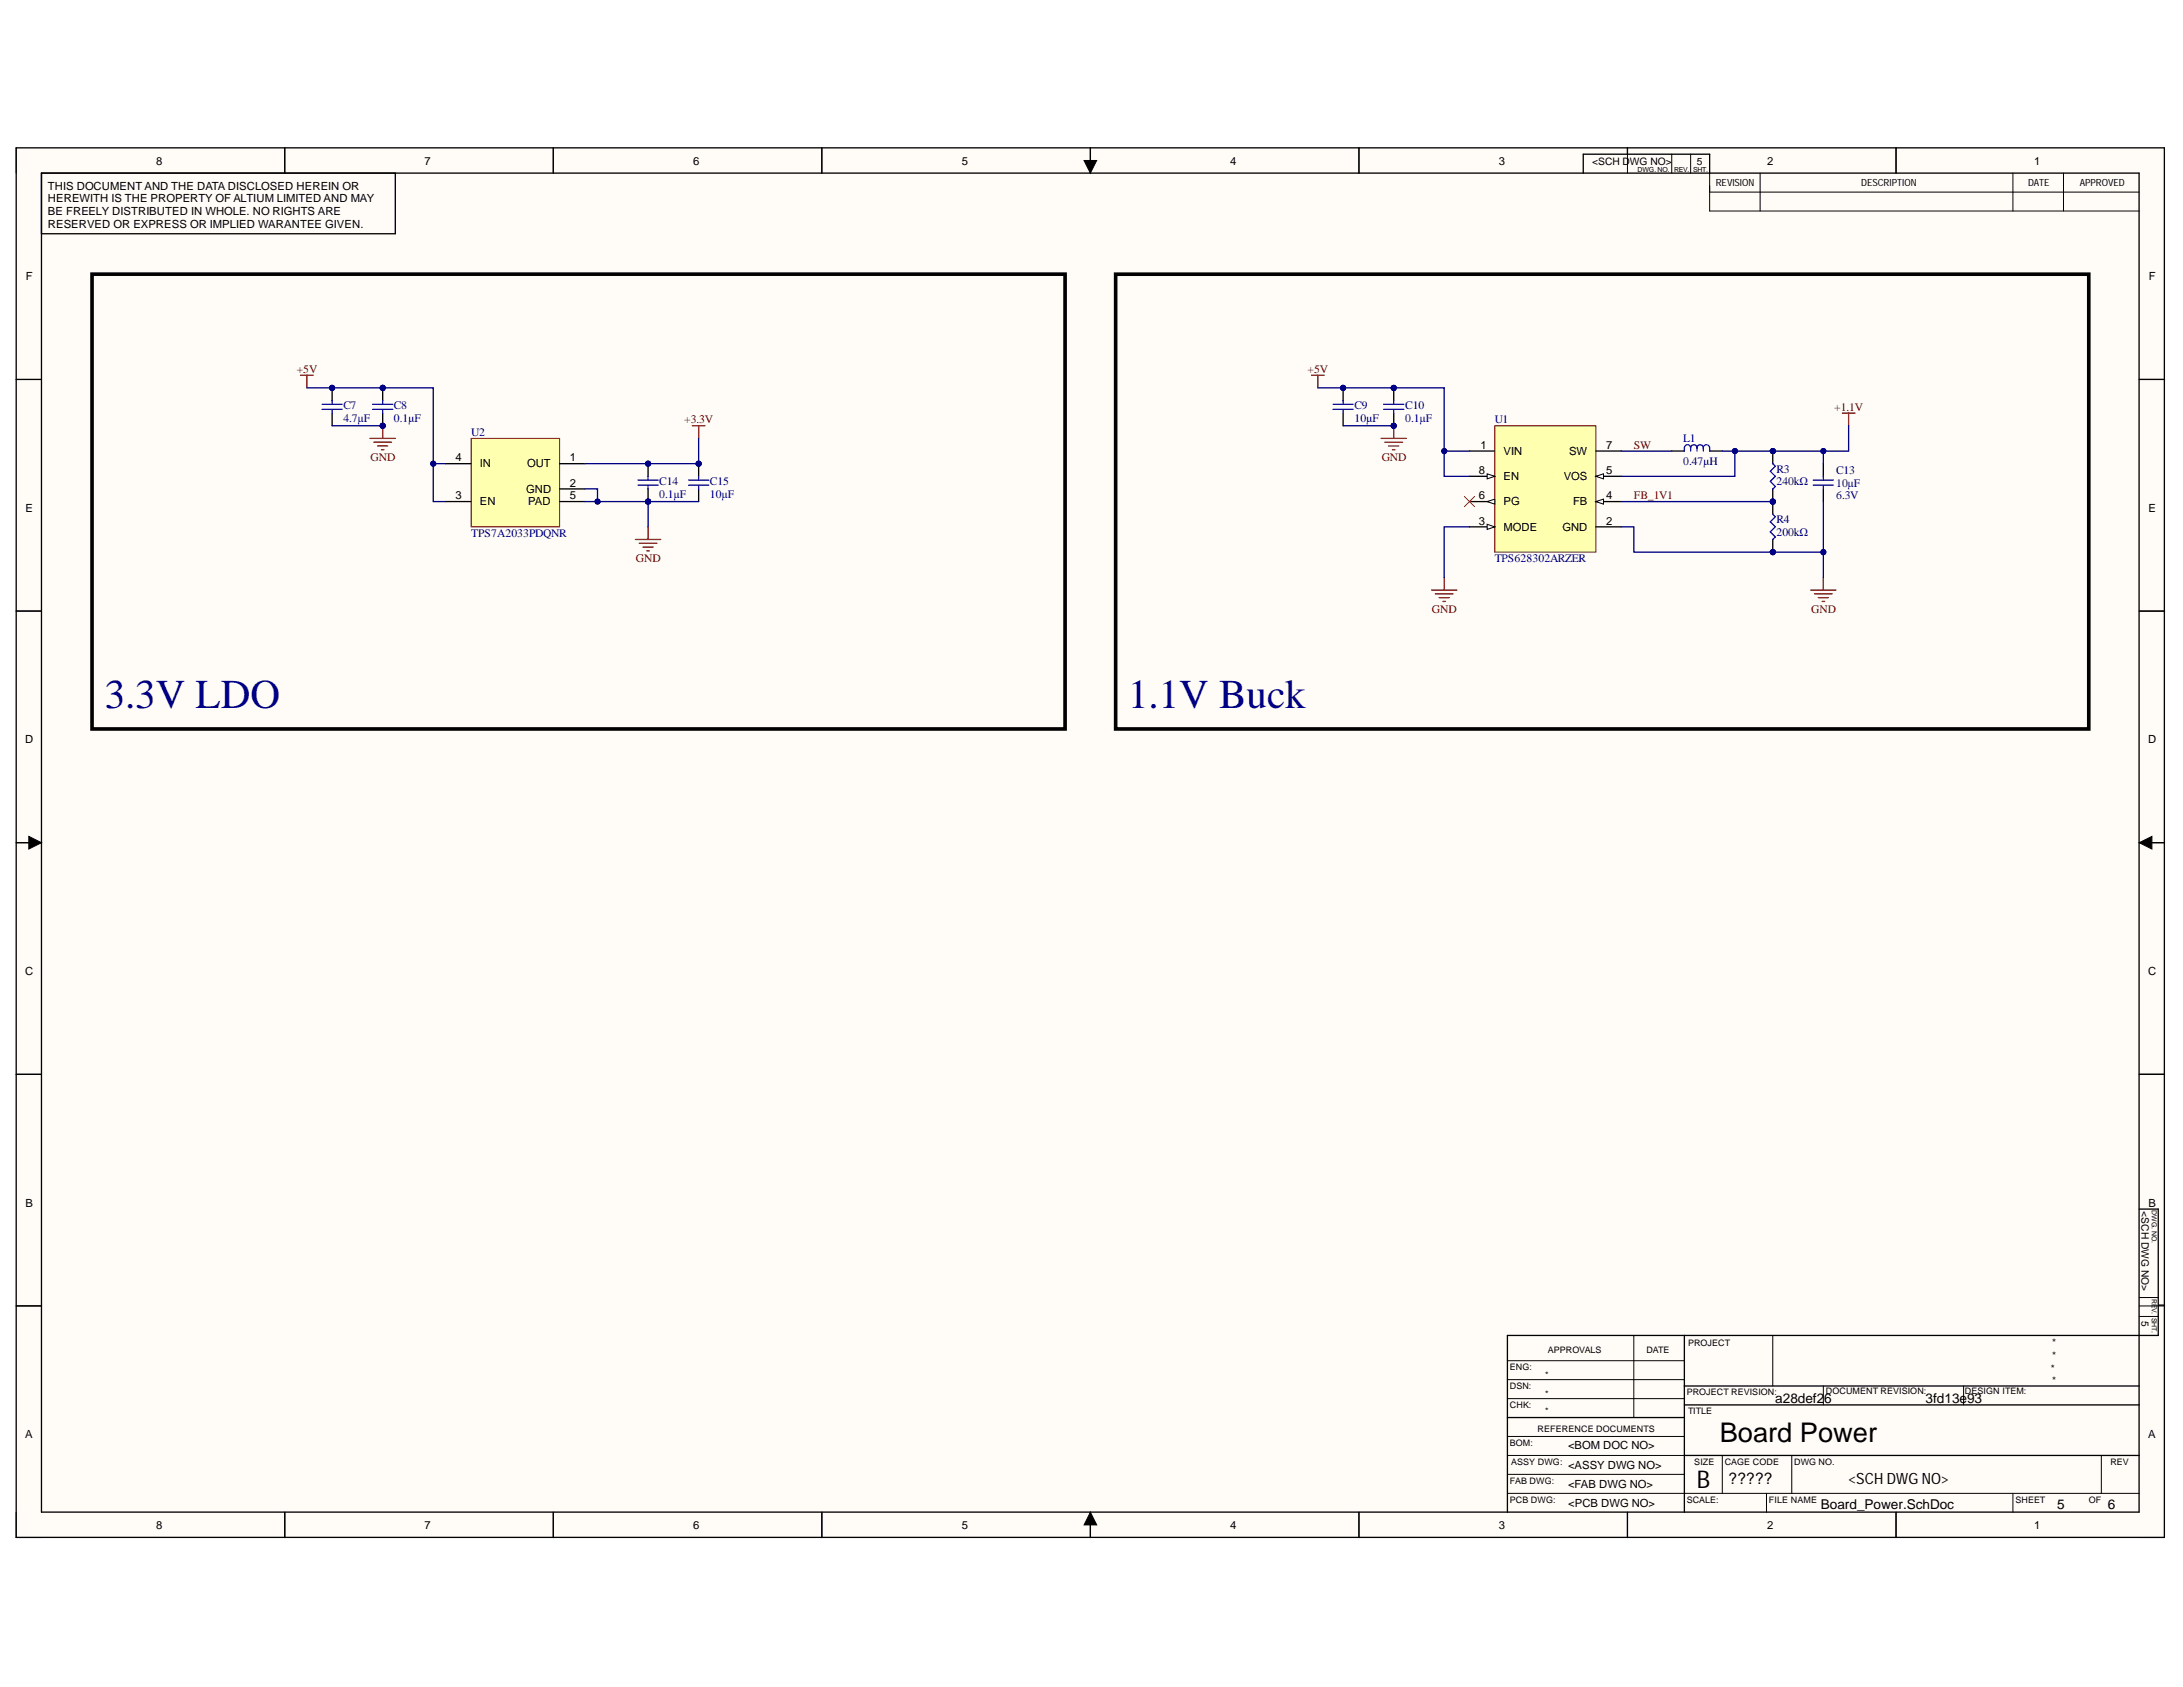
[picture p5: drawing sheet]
<svg xmlns="http://www.w3.org/2000/svg" width="279mm" height="216mm" viewBox="0 0 279 216" stroke-linecap="round" stroke-linejoin="round" font-family="sans-serif">
<defs><g id="words">
<g font-size="5.2" fill="#000080">
<text x="13.4" y="90.6">3.3V LDO</text>
<text x="144.4" y="90.6">1.1V Buck</text>
</g>
<text font-size="3.5" x="220.1" y="184.6">Board Power</text>
<text font-size="3.1" x="217.2" y="190.5">B</text>
<g font-size="2">
<text x="221.2" y="189.9">?????</text>
<text x="236.6" y="189.9">&lt;SCH DWG NO&gt;</text>
</g>
<g font-size="1.7">
<text x="227.2" y="179.6">a28def2</text>
<text x="233.5" y="179.6">6</text>
<text x="246.5" y="179.6">3fd13e93</text>
<text x="233" y="193.2">Board_Power.SchDoc</text>
<text x="263.3" y="193.2">5</text>
<text x="269.8" y="193.2">6</text>
</g>
<g font-size="1.5" fill="#800000">
<text x="38" y="47.7">+5V</text>
<text x="167.4" y="47.7">+5V</text>
<text x="234.7" y="52.6">+1.1V</text>
<text x="47.4" y="59">GND</text>
<text x="87.6" y="54.2">+3.3V</text>
<text x="176.8" y="59">GND</text>
<text x="209.1" y="57.4">SW</text>
<text x="209.1" y="63.9">FB_1V1</text>
<text x="81.4" y="72">GND</text>
<text x="183.3" y="78.4">GND</text>
<text x="231.8" y="78.4">GND</text>
</g>
<g font-size="1.5" fill="#000080">
<text x="43.9" y="52.4">C7</text>
<text x="50.4" y="52.4">C8</text>
<text x="173.4" y="52.4">C9</text>
<text x="179.8" y="52.4">C10</text>
<text x="43.9" y="54">4.7µF</text>
<text x="50.4" y="54">0.1µF</text>
<text x="60.3" y="55.8">U2</text>
<text x="173.4" y="54">10µF</text>
<text x="179.8" y="54">0.1µF</text>
<text x="191.3" y="54.2">U1</text>
<text x="215.4" y="59.5">0.47µH</text>
<text x="215.4" y="56.6">L1</text>
<text x="84.4" y="63.7">0.1µF</text>
<text x="84.4" y="62.1">C14</text>
<text x="90.9" y="63.7">10µF</text>
<text x="90.9" y="62.1">C15</text>
<text x="227.4" y="62.1">240kΩ</text>
<text x="227.4" y="60.5">R3</text>
<text x="235" y="63.9">6.3V</text>
<text x="235" y="62.3">10µF</text>
<text x="235" y="60.6">C13</text>
<text x="60.3" y="68.7">TPS7A2033PDQNR</text>
<text x="191.3" y="72">TPS628302ARZER</text>
<text x="227.4" y="68.6">200kΩ</text>
<text x="227.4" y="67">R4</text>
</g>
<g font-size="1.4">
<text x="20" y="21.1">8</text>
<text x="54.3" y="21.1">7</text>
<text x="88.7" y="21.1">6</text>
<text x="123.1" y="21.1">5</text>
<text x="157.5" y="21.1">4</text>
<text x="191.9" y="21.1">3</text>
<text x="226.2" y="21.1">2</text>
<text x="260.4" y="21.1">1</text>
<text x="6.1" y="24.3">THIS DOCUMENT AND THE DATA DISCLOSED HEREIN OR</text>
<text x="6.1" y="25.9">HEREWITH IS THE PROPERTY OF ALTIUM LIMITED AND MAY</text>
<text x="6.1" y="27.5">BE FREELY DISTRIBUTED IN WHOLE. NO RIGHTS ARE</text>
<text x="6.1" y="29.1">RESERVED OR EXPRESS OR IMPLIED WARANTEE GIVEN.</text>
<text x="3.3" y="35.9">F</text>
<text x="275" y="35.9">F</text>
<text x="58.3" y="59">4</text>
<text x="61.4" y="59.8">IN</text>
<text x="67.5" y="59.8">OUT</text>
<text x="72.9" y="59">1</text>
<text x="189.5" y="57.4">1</text>
<text x="192.4" y="58.2">VIN</text>
<text x="200.8" y="58.2">SW</text>
<text x="205.6" y="57.4">7</text>
<text x="3.3" y="65.5">E</text>
<text x="58.3" y="63.9">3</text>
<text x="61.4" y="64.7">EN</text>
<text x="67.3" y="63.1">GND</text>
<text x="67.6" y="64.7">PAD</text>
<text x="72.9" y="62.3">2</text>
<text x="72.9" y="63.9">5</text>
<text x="189.3" y="63.9">6</text>
<text x="189.3" y="60.7">8</text>
<text x="192.4" y="64.7">PG</text>
<text x="192.4" y="61.5">EN</text>
<text x="200.1" y="61.5">VOS</text>
<text x="201.3" y="64.7">FB</text>
<text x="205.6" y="63.9">4</text>
<text x="205.6" y="60.7">5</text>
<text x="275" y="65.5">E</text>
<text x="189.3" y="67.1">3</text>
<text x="192.4" y="67.9">MODE</text>
<text x="200" y="67.9">GND</text>
<text x="205.6" y="67.1">2</text>
<text x="3.2" y="95.1">D</text>
<text x="274.9" y="95.1">D</text>
<text x="3.2" y="124.8">C</text>
<text x="274.9" y="124.8">C</text>
<text x="3.3" y="154.5">B</text>
<text x="275" y="154.5">B</text>
<text x="3.2" y="184.1">A</text>
<text x="200.7" y="185.5">&lt;BOM DOC NO&gt;</text>
<text x="274.9" y="184.1">A</text>
<text x="200.7" y="190.5">&lt;FAB DWG NO&gt;</text>
<text x="200.7" y="188.1">&lt;ASSY DWG NO&gt;</text>
<text x="20" y="195.7">8</text>
<text x="54.3" y="195.7">7</text>
<text x="88.7" y="195.7">6</text>
<text x="123.1" y="195.7">5</text>
<text x="157.5" y="195.7">4</text>
<text x="191.9" y="195.7">3</text>
<text x="200.7" y="192.9">&lt;PCB DWG NO&gt;</text>
<text x="226.2" y="195.7">2</text>
<text x="260.4" y="195.7">1</text>
</g>
<g font-size="1.3">
<text x="203.8" y="21.1">&lt;SCH D</text>
<text x="208.6" y="21.1">WG NO&gt;</text>
<text x="217.2" y="21.1">5</text>
<text x="219.6" y="23.8">REVISION</text>
<text x="238.2" y="23.8">DESCRIPTION</text>
<text x="259.6" y="23.8">DATE</text>
<text x="266.2" y="23.8">APPROVED</text>
<text x="274.1" y="155" transform="rotate(90 274.1 155)">&lt;SCH DWG NO&gt;</text>
<text x="262.7" y="172.3">*</text>
<text x="262.7" y="173.9">*</text>
<text x="274.1" y="169.1" transform="rotate(90 274.1 169.1)">5</text>
<text x="262.5" y="175.6">*</text>
<text x="262.7" y="177.1">*</text>
</g>
<g font-size="1.1">
<text x="198.1" y="173.1">APPROVALS</text>
<text x="210.7" y="173.1">DATE</text>
<text x="216" y="172.3">PROJECT</text>
<text x="193.2" y="175.3">ENG:</text>
<text x="193.2" y="177.8">DSN:</text>
<text x="197.8" y="176.3">*</text>
<text x="197.8" y="178.8">*</text>
<text x="215.9" y="178.6">PROJECT REVISION:</text>
<text x="233.7" y="178.4">DOCUMENT REVISION:</text>
<text x="251.5" y="178.4">DESIGN ITEM:</text>
<text x="193.2" y="180.2">CHK:</text>
<text x="193.2" y="185.1">BOM:</text>
<text x="196.8" y="183.3">REFERENCE DOCUMENTS</text>
<text x="197.8" y="181">*</text>
<text x="216" y="181">TITLE</text>
<text x="193.2" y="189.9">FAB DWG:</text>
<text x="193.4" y="187.5">ASSY DWG:</text>
<text x="216.8" y="187.5">SIZE</text>
<text x="220.7" y="187.5">CAGE CODE</text>
<text x="229.6" y="187.5">DWG NO.</text>
<text x="270.1" y="187.5">REV</text>
<text x="193.2" y="192.3">PCB DWG:</text>
<text x="215.9" y="192.3">SCALE:</text>
<text x="226.4" y="192.3">FILE NAME</text>
<text x="258" y="192.3">SHEET</text>
<text x="267.4" y="192.3">OF</text>
</g>
<g font-size=".9">
<text x="209.6" y="22">DWG. NO.</text>
<text x="214.3" y="22">REV.</text>
<text x="216.7" y="22">SHT.</text>
<text x="275.4" y="154.9" transform="rotate(90 275.4 154.9)">DWG. NO.</text>
<text x="275.4" y="166.2" transform="rotate(90 275.4 166.2)">REV.</text>
<text x="275.4" y="168.7" transform="rotate(90 275.4 168.7)">SHT.</text>
</g>
</g></defs>
<g fill="#fffcf8">
<path d="M2.1 18.9h274.9v177.9h-274.9z" fill-rule="evenodd"/>
<path d="M5.3 22.2h268.5v171.3h-268.5z" fill-rule="evenodd"/>
</g>
<g fill="none" stroke="#000" stroke-width=".13">
<path d="M2.1 18.9v3.3M36.4 18.9v3.3M70.8 18.9v3.3M105.2 18.9v3.3M139.6 18.9v3.3M173.9 18.9v3.3M208.3 18.9v3.3M214 19.7v2.5M216.4 19.7v2.5M242.7 18.9v3.3M138.7 20.5h1.7l-.8 1.7zM218.8 22.2v4.8h55"/>
<path d="M218.8 24.6h55M225.3 22.2v4.8M257.6 22.2v4.8M264.1 22.2v4.8M2.1 48.6h3.2M273.8 48.6h3.2M2.1 78.2h3.2M273.8 78.2h3.2M2.1 107.8h3.2M3.7 107l1.6 .8-1.6 .9zM273.8 107.8l1.6-.8v1.7zM273.8 107.8h3.2"/>
<path d="M2.1 137.5h3.2M273.8 137.5h3.2M2.1 167.1h3.2M192.9 176.6h22.7M192.9 174.1h22.7M192.9 179h22.7M209.1 170.9v10.5M226.9 170.9v6.5M233.4 177.4v2.4M251.3 177.4v2.4M273.8 167.1h3.2M273.8 168.5h2.4"/>
<path d="M273.8 166.1h2.4M2.1 193.5v3.3h3.2M36.4 193.5v3.3M70.8 193.5v3.3M105.2 193.5v3.3M139.6 193.5l.8 1.7h-1.6zM139.6 193.5v3.3M173.9 193.5v3.3M192.9 191.1h80.9M192.9 186.3h22.7M192.9 183.8h22.7M192.9 188.7h22.7"/>
<path d="M208.3 193.5v3.3M220.4 186.3v4.8M226.1 191.1v2.4M229.3 186.3v4.8M242.7 193.5v3.3M257.6 191.1v2.4M268.9 186.3v4.8M273.8 196.8h3.2"/>
</g>
<g fill="none" stroke="#000" stroke-width=".17">
<path d="M2.1 18.9h274.9v177.9h-274.9zM36.4 18.9v3.3M70.8 18.9v3.3M105.2 18.9v3.3M139.6 18.9v3.3M173.9 18.9v3.3M208.3 18.9v.8M242.7 18.9v3.3M5.3 22.2h268.5v171.3h-268.5zM50.6 22.2v7.7h-45.3M202.6 22.2v-2.5h16.2v2.5M2.1 48.6h3.2"/>
<path d="M273.8 48.6h3.2M2.1 78.2h3.2M273.8 78.2h3.2M2.1 107.8h3.2M273.8 107.8h3.2M2.1 137.5h3.2M273.8 137.5h3.2M273.8 154.7h2.4v16.2h-83.3v22.6M2.1 167.1h3.2M215.6 177.4h58.2M215.6 170.9v22.6M215.6 179.8h58.2"/>
<path d="M276.2 167h.8M36.4 193.5v3.3M70.8 193.5v3.3M105.2 193.5v3.3M139.6 193.5v3.3M173.9 193.5v3.3M192.9 181.4h22.7M208.3 193.5v3.3M215.6 186.3h58.2M242.7 193.5v3.3"/>
</g>
<path d="M138.7 20.5h1.7l-.8 1.7zM3.7 107l1.6 .8-1.6 .9zM273.8 107.8l1.6-.8v1.7zM139.6 193.5l.8 1.7h-1.6z" fill="#000"/>
<path d="M11.8 35.1h124.5v58.2h-124.5z" fill="none" stroke="#000" stroke-width=".46"/>
<path d="M38.5 48h1.6M39.3 48v1.6M47.4 56.1h3.2M47.8 56.6h2.3M48.3 57.1h1.3M48.8 57.6h.3M49 54.5v1.6" fill="none" stroke="#800000" stroke-width=".17"/>
<circle cx="49" cy="54.5" r=".32" fill="#000080"/>
<circle cx="49" cy="54.5" r=".32" fill="none" stroke="#000080" stroke-width=".13"/>
<circle cx="42.5" cy="49.6" r=".32" fill="#000080"/>
<circle cx="42.5" cy="49.6" r=".32" fill="none" stroke="#000080" stroke-width=".13"/>
<path d="M42.5 49.6v1.7M42.5 52.9v1.6" fill="none" stroke="#000" stroke-width=".17"/>
<circle cx="42.5" cy="49.6" r=".32" fill="#000080"/>
<circle cx="42.5" cy="49.6" r=".32" fill="none" stroke="#000080" stroke-width=".13"/>
<path d="M41.2 52.4h2.6M41.2 51.7h2.6M42.5 51.3v.4M42.5 52.4v.5" fill="none" stroke="#00f" stroke-width=".17"/>
<circle cx="49" cy="54.5" r=".32" fill="#000080"/>
<circle cx="49" cy="54.5" r=".32" fill="none" stroke="#000080" stroke-width=".13"/>
<circle cx="49" cy="49.6" r=".32" fill="#000080"/>
<circle cx="49" cy="49.6" r=".32" fill="none" stroke="#000080" stroke-width=".13"/>
<path d="M49 52.9v1.6" fill="none" stroke="#000" stroke-width=".17"/>
<circle cx="49" cy="54.5" r=".32" fill="#000080"/>
<circle cx="49" cy="54.5" r=".32" fill="none" stroke="#000080" stroke-width=".13"/>
<path d="M49 49.6v1.7" fill="none" stroke="#000" stroke-width=".17"/>
<circle cx="49" cy="49.6" r=".32" fill="#000080"/>
<circle cx="49" cy="49.6" r=".32" fill="none" stroke="#000080" stroke-width=".13"/>
<path d="M47.7 52.4h2.6M47.7 51.7h2.6M49 51.3v.4M49 52.4v.5" fill="none" stroke="#00f" stroke-width=".17"/>
<path d="M142.8 35.1h124.5v58.2h-124.5z" fill="none" stroke="#000" stroke-width=".46"/>
<path d="M191.3 54.5h13v16.2h-13z" fill-rule="evenodd" fill="#ffffb0"/>
<path d="M191.3 54.5h13v16.2h-13z" fill="none" stroke="#800000" stroke-width=".13"/>
<path d="M188.1 57.7h3.2M188.1 67.4h3.2M204.3 67.4h3.2" fill="none" stroke="#000" stroke-width=".17"/>
<path d="M190.3 67.1l1 .3-1 .4z" fill="#f8fcff"/>
<path d="M190.3 67.1l1 .3-1 .4z" fill="none" stroke="#000" stroke-width=".13"/>
<path d="M204.3 64.2h3.2" fill="none" stroke="#000" stroke-width=".17"/>
<path d="M204.3 64.2l.9-.3v.6z" fill="#f8fcff"/>
<path d="M204.3 64.2l.9-.3v.6z" fill="none" stroke="#000" stroke-width=".13"/>
<path d="M204.3 61h3.2" fill="none" stroke="#000" stroke-width=".17"/>
<path d="M204.3 61l.9-.4v.7z" fill="#f8fcff"/>
<path d="M204.3 61l.9-.4v.7z" fill="none" stroke="#000" stroke-width=".13"/>
<path d="M188.1 64.2h3.2" fill="none" stroke="#000" stroke-width=".17"/>
<path d="M190.3 64.2l1-.3v.6z" fill="#f8fcff"/>
<path d="M190.3 64.2l1-.3v.6z" fill="none" stroke="#000" stroke-width=".13"/>
<path d="M204.3 57.7h3.2M188.1 61h3.2" fill="none" stroke="#000" stroke-width=".17"/>
<path d="M190.3 60.6l1 .4-1 .3z" fill="#f8fcff"/>
<path d="M190.3 60.6l1 .4-1 .3z" fill="none" stroke="#000" stroke-width=".13"/>
<path d="M167.9 48h1.6M168.7 48v1.6M176.8 56.1h3.2M177.2 56.6h2.3M177.7 57.1h1.3M178.2 57.6h.3M178.4 54.5v1.6" fill="none" stroke="#800000" stroke-width=".17"/>
<circle cx="178.4" cy="54.5" r=".32" fill="#000080"/>
<circle cx="178.4" cy="54.5" r=".32" fill="none" stroke="#000080" stroke-width=".13"/>
<circle cx="171.9" cy="49.6" r=".32" fill="#000080"/>
<circle cx="171.9" cy="49.6" r=".32" fill="none" stroke="#000080" stroke-width=".13"/>
<path d="M171.9 49.6v1.7M171.9 52.9v1.6" fill="none" stroke="#000" stroke-width=".17"/>
<circle cx="171.9" cy="49.6" r=".32" fill="#000080"/>
<circle cx="171.9" cy="49.6" r=".32" fill="none" stroke="#000080" stroke-width=".13"/>
<path d="M170.6 52.4h2.6M170.6 51.7h2.6M171.9 51.3v.4M171.9 52.4v.5" fill="none" stroke="#00f" stroke-width=".17"/>
<circle cx="178.4" cy="54.5" r=".32" fill="#000080"/>
<circle cx="178.4" cy="54.5" r=".32" fill="none" stroke="#000080" stroke-width=".13"/>
<circle cx="178.4" cy="49.6" r=".32" fill="#000080"/>
<circle cx="178.4" cy="49.6" r=".32" fill="none" stroke="#000080" stroke-width=".13"/>
<path d="M178.4 52.9v1.6" fill="none" stroke="#000" stroke-width=".17"/>
<circle cx="178.4" cy="54.5" r=".32" fill="#000080"/>
<circle cx="178.4" cy="54.5" r=".32" fill="none" stroke="#000080" stroke-width=".13"/>
<path d="M178.4 49.6v1.7" fill="none" stroke="#000" stroke-width=".17"/>
<circle cx="178.4" cy="49.6" r=".32" fill="#000080"/>
<circle cx="178.4" cy="49.6" r=".32" fill="none" stroke="#000080" stroke-width=".13"/>
<g fill="none" stroke="#00f" stroke-width=".17">
<path d="M177.1 52.4h2.6M177.1 51.7h2.6M178.4 51.3v.4M178.4 52.4v.5M216.4 57.3a.41 .41 0 0 1 .4-.4 .41 .41 0 0 1 .4 .4M216.4 57.3a.4 .4 0 0 0-.4-.4 .4 .4 0 0 0-.4 .4v.4M216.4 57.3v.4M217.2 57.3a.4 .4 0 0 1 .4-.4 .4 .4 0 0 1 .4 .4M217.2 57.3v.4M218 57.3a.41 .41 0 0 1 .4-.4 .41 .41 0 0 1 .4 .4v.4M218 57.3v.4M232.1 62.1h2.6"/>
<path d="M232.1 61.4h2.6M233.4 61v.4M233.4 62.1v.5"/>
</g>
<path d="M235.8 52.9h1.6M236.6 52.9v1.6M231.7 75.5h3.3M232.2 76h2.3M232.7 76.5h1.3M233.2 77h.3M233.4 73.9v1.6" fill="none" stroke="#800000" stroke-width=".17"/>
<path d="M214 57.7h1.6M218.8 57.7h1.6M233.4 59.3v1.7M233.4 62.6v1.6" fill="none" stroke="#000" stroke-width=".17"/>
<circle cx="226.9" cy="57.7" r=".32" fill="#000080"/>
<circle cx="226.9" cy="57.7" r=".32" fill="none" stroke="#000080" stroke-width=".13"/>
<circle cx="226.9" cy="64.2" r=".32" fill="#000080"/>
<circle cx="226.9" cy="64.2" r=".32" fill="none" stroke="#000080" stroke-width=".13"/>
<path d="M226.9 57.7v1.6" fill="none" stroke="#000" stroke-width=".17"/>
<circle cx="226.9" cy="57.7" r=".32" fill="#000080"/>
<circle cx="226.9" cy="57.7" r=".32" fill="none" stroke="#000080" stroke-width=".13"/>
<path d="M226.9 62.6v1.6" fill="none" stroke="#000" stroke-width=".17"/>
<circle cx="226.9" cy="64.2" r=".32" fill="#000080"/>
<circle cx="226.9" cy="64.2" r=".32" fill="none" stroke="#000080" stroke-width=".13"/>
<path d="M226.9 59.3l.3 .4-.6 .6 .6 .7-.6 .6 .6 .7-.3 .3" fill="none" stroke="#00f" stroke-width=".17"/>
<circle cx="226.9" cy="64.2" r=".32" fill="#000080"/>
<circle cx="226.9" cy="64.2" r=".32" fill="none" stroke="#000080" stroke-width=".13"/>
<circle cx="226.9" cy="70.7" r=".32" fill="#000080"/>
<circle cx="226.9" cy="70.7" r=".32" fill="none" stroke="#000080" stroke-width=".13"/>
<path d="M226.9 64.2v1.6" fill="none" stroke="#000" stroke-width=".17"/>
<circle cx="226.9" cy="64.2" r=".32" fill="#000080"/>
<circle cx="226.9" cy="64.2" r=".32" fill="none" stroke="#000080" stroke-width=".13"/>
<path d="M226.9 69v1.7" fill="none" stroke="#000" stroke-width=".17"/>
<circle cx="226.9" cy="70.7" r=".32" fill="#000080"/>
<circle cx="226.9" cy="70.7" r=".32" fill="none" stroke="#000080" stroke-width=".13"/>
<path d="M226.9 65.8l.3 .3-.6 .7 .6 .6-.6 .7 .6 .6-.3 .3" fill="none" stroke="#00f" stroke-width=".17"/>
<path d="M60.3 56.1h11.3v11.3h-11.3z" fill-rule="evenodd" fill="#ffffb0"/>
<path d="M60.3 56.1h11.3v11.3h-11.3z" fill="none" stroke="#800000" stroke-width=".13"/>
<path d="M57.1 59.3h3.2M71.6 59.3h3.3M57.1 64.2h3.2M71.6 62.6h3.3M71.6 64.2h3.3" fill="none" stroke="#000" stroke-width=".17"/>
<circle cx="82.9" cy="64.2" r=".32" fill="#000080"/>
<circle cx="82.9" cy="64.2" r=".32" fill="none" stroke="#000080" stroke-width=".13"/>
<circle cx="82.9" cy="59.3" r=".32" fill="#000080"/>
<circle cx="82.9" cy="59.3" r=".32" fill="none" stroke="#000080" stroke-width=".13"/>
<path d="M82.9 62.6v1.6" fill="none" stroke="#000" stroke-width=".17"/>
<circle cx="82.9" cy="64.2" r=".32" fill="#000080"/>
<circle cx="82.9" cy="64.2" r=".32" fill="none" stroke="#000080" stroke-width=".13"/>
<path d="M82.9 59.3v1.7" fill="none" stroke="#000" stroke-width=".17"/>
<circle cx="82.9" cy="59.3" r=".32" fill="#000080"/>
<circle cx="82.9" cy="59.3" r=".32" fill="none" stroke="#000080" stroke-width=".13"/>
<path d="M81.7 62.1h2.5M81.7 61.4h2.5M82.9 61v.4M82.9 62.1v.5" fill="none" stroke="#00f" stroke-width=".17"/>
<path d="M88.6 54.5h1.6M89.4 54.5v1.6M81.3 69h3.3M81.8 69.5h2.3M82.3 70h1.3M82.8 70.5h.3M82.9 67.4v1.6" fill="none" stroke="#800000" stroke-width=".17"/>
<circle cx="89.4" cy="59.3" r=".32" fill="#000080"/>
<circle cx="89.4" cy="59.3" r=".32" fill="none" stroke="#000080" stroke-width=".13"/>
<path d="M89.4 59.3v1.7M89.4 62.6v1.6" fill="none" stroke="#000" stroke-width=".17"/>
<circle cx="89.4" cy="59.3" r=".32" fill="#000080"/>
<circle cx="89.4" cy="59.3" r=".32" fill="none" stroke="#000080" stroke-width=".13"/>
<path d="M88.1 62.1h2.6M88.1 61.4h2.6M89.4 61v.4M89.4 62.1v.5" fill="none" stroke="#00f" stroke-width=".17"/>
<path d="M187.4 63.5l1.3 1.3M188.7 63.5l-1.3 1.3" fill="none" stroke="#f00" stroke-width=".13"/>
<path d="M183.2 75.5h3.3M183.7 76h2.3M184.2 76.5h1.3M184.7 77h.3M184.8 73.9v1.6" fill="none" stroke="#800000" stroke-width=".17"/>
<path d="M42.5 54.5h6.5" fill="none" stroke="#000080" stroke-width=".17"/>
<circle cx="49" cy="54.5" r=".32" fill="#000080"/>
<circle cx="49" cy="54.5" r=".32" fill="none" stroke="#000080" stroke-width=".13"/>
<path d="M39.3 49.6h9.7" fill="none" stroke="#000080" stroke-width=".17"/>
<circle cx="42.5" cy="49.6" r=".32" fill="#000080"/>
<circle cx="42.5" cy="49.6" r=".32" fill="none" stroke="#000080" stroke-width=".13"/>
<circle cx="49" cy="49.6" r=".32" fill="#000080"/>
<circle cx="49" cy="49.6" r=".32" fill="none" stroke="#000080" stroke-width=".13"/>
<path d="M171.9 54.5h6.5" fill="none" stroke="#000080" stroke-width=".17"/>
<circle cx="178.4" cy="54.5" r=".32" fill="#000080"/>
<circle cx="178.4" cy="54.5" r=".32" fill="none" stroke="#000080" stroke-width=".13"/>
<path d="M168.7 49.6h9.7" fill="none" stroke="#000080" stroke-width=".17"/>
<circle cx="171.9" cy="49.6" r=".32" fill="#000080"/>
<circle cx="171.9" cy="49.6" r=".32" fill="none" stroke="#000080" stroke-width=".13"/>
<circle cx="178.4" cy="49.6" r=".32" fill="#000080"/>
<circle cx="178.4" cy="49.6" r=".32" fill="none" stroke="#000080" stroke-width=".13"/>
<path d="M178.4 49.6h6.4v8.1h3.3" fill="none" stroke="#000080" stroke-width=".17"/>
<circle cx="178.4" cy="49.6" r=".32" fill="#000080"/>
<circle cx="178.4" cy="49.6" r=".32" fill="none" stroke="#000080" stroke-width=".13"/>
<circle cx="184.8" cy="57.7" r=".32" fill="#000080"/>
<circle cx="184.8" cy="57.7" r=".32" fill="none" stroke="#000080" stroke-width=".13"/>
<path d="M207.5 67.4h1.6v3.3h24.3v3.2" fill="none" stroke="#000080" stroke-width=".17"/>
<circle cx="233.4" cy="70.7" r=".32" fill="#000080"/>
<circle cx="233.4" cy="70.7" r=".32" fill="none" stroke="#000080" stroke-width=".13"/>
<circle cx="226.9" cy="70.7" r=".32" fill="#000080"/>
<circle cx="226.9" cy="70.7" r=".32" fill="none" stroke="#000080" stroke-width=".13"/>
<path d="M236.6 54.5v3.2h-9.7" fill="none" stroke="#000080" stroke-width=".17"/>
<circle cx="233.4" cy="57.7" r=".32" fill="#000080"/>
<circle cx="233.4" cy="57.7" r=".32" fill="none" stroke="#000080" stroke-width=".13"/>
<circle cx="226.9" cy="57.7" r=".32" fill="#000080"/>
<circle cx="226.9" cy="57.7" r=".32" fill="none" stroke="#000080" stroke-width=".13"/>
<path d="M207.5 64.2h19.4" fill="none" stroke="#000080" stroke-width=".17"/>
<circle cx="226.9" cy="64.2" r=".32" fill="#000080"/>
<circle cx="226.9" cy="64.2" r=".32" fill="none" stroke="#000080" stroke-width=".13"/>
<path d="M220.4 57.7h6.5" fill="none" stroke="#000080" stroke-width=".17"/>
<circle cx="226.9" cy="57.7" r=".32" fill="#000080"/>
<circle cx="226.9" cy="57.7" r=".32" fill="none" stroke="#000080" stroke-width=".13"/>
<circle cx="222" cy="57.7" r=".32" fill="#000080"/>
<circle cx="222" cy="57.7" r=".32" fill="none" stroke="#000080" stroke-width=".13"/>
<path d="M233.4 64.2v6.5" fill="none" stroke="#000080" stroke-width=".17"/>
<circle cx="233.4" cy="70.7" r=".32" fill="#000080"/>
<circle cx="233.4" cy="70.7" r=".32" fill="none" stroke="#000080" stroke-width=".13"/>
<path d="M89.4 56.1v3.2h-14.5" fill="none" stroke="#000080" stroke-width=".17"/>
<circle cx="82.9" cy="59.3" r=".32" fill="#000080"/>
<circle cx="82.9" cy="59.3" r=".32" fill="none" stroke="#000080" stroke-width=".13"/>
<circle cx="89.4" cy="59.3" r=".32" fill="#000080"/>
<circle cx="89.4" cy="59.3" r=".32" fill="none" stroke="#000080" stroke-width=".13"/>
<path d="M74.9 64.2h8v3.2" fill="none" stroke="#000080" stroke-width=".17"/>
<circle cx="82.9" cy="64.2" r=".32" fill="#000080"/>
<circle cx="82.9" cy="64.2" r=".32" fill="none" stroke="#000080" stroke-width=".13"/>
<circle cx="76.5" cy="64.2" r=".32" fill="#000080"/>
<circle cx="76.5" cy="64.2" r=".32" fill="none" stroke="#000080" stroke-width=".13"/>
<path d="M74.9 62.6h1.6v1.6" fill="none" stroke="#000080" stroke-width=".17"/>
<circle cx="76.5" cy="64.2" r=".32" fill="#000080"/>
<circle cx="76.5" cy="64.2" r=".32" fill="none" stroke="#000080" stroke-width=".13"/>
<path d="M49 49.6h6.4v14.6h1.7" fill="none" stroke="#000080" stroke-width=".17"/>
<circle cx="49" cy="49.6" r=".32" fill="#000080"/>
<circle cx="49" cy="49.6" r=".32" fill="none" stroke="#000080" stroke-width=".13"/>
<circle cx="55.4" cy="59.3" r=".32" fill="#000080"/>
<circle cx="55.4" cy="59.3" r=".32" fill="none" stroke="#000080" stroke-width=".13"/>
<path d="M55.4 59.3h1.7" fill="none" stroke="#000080" stroke-width=".17"/>
<circle cx="55.4" cy="59.3" r=".32" fill="#000080"/>
<circle cx="55.4" cy="59.3" r=".32" fill="none" stroke="#000080" stroke-width=".13"/>
<path d="M82.9 64.2h6.5" fill="none" stroke="#000080" stroke-width=".17"/>
<circle cx="82.9" cy="64.2" r=".32" fill="#000080"/>
<circle cx="82.9" cy="64.2" r=".32" fill="none" stroke="#000080" stroke-width=".13"/>
<path d="M184.8 57.7v3.3h3.3" fill="none" stroke="#000080" stroke-width=".17"/>
<circle cx="184.8" cy="57.7" r=".32" fill="#000080"/>
<circle cx="184.8" cy="57.7" r=".32" fill="none" stroke="#000080" stroke-width=".13"/>
<path d="M207.5 57.7h6.5M222.1 57.7v3.3h-14.6" fill="none" stroke="#000080" stroke-width=".17"/>
<circle cx="222" cy="57.7" r=".32" fill="#000080"/>
<circle cx="222" cy="57.7" r=".32" fill="none" stroke="#000080" stroke-width=".13"/>
<path d="M233.4 57.7v1.6" fill="none" stroke="#000080" stroke-width=".17"/>
<circle cx="233.4" cy="57.7" r=".32" fill="#000080"/>
<circle cx="233.4" cy="57.7" r=".32" fill="none" stroke="#000080" stroke-width=".13"/>
<path d="M188.1 67.4h-3.3v6.5" fill="none" stroke="#000080" stroke-width=".17"/>
<use href="#words"/>
</svg>
